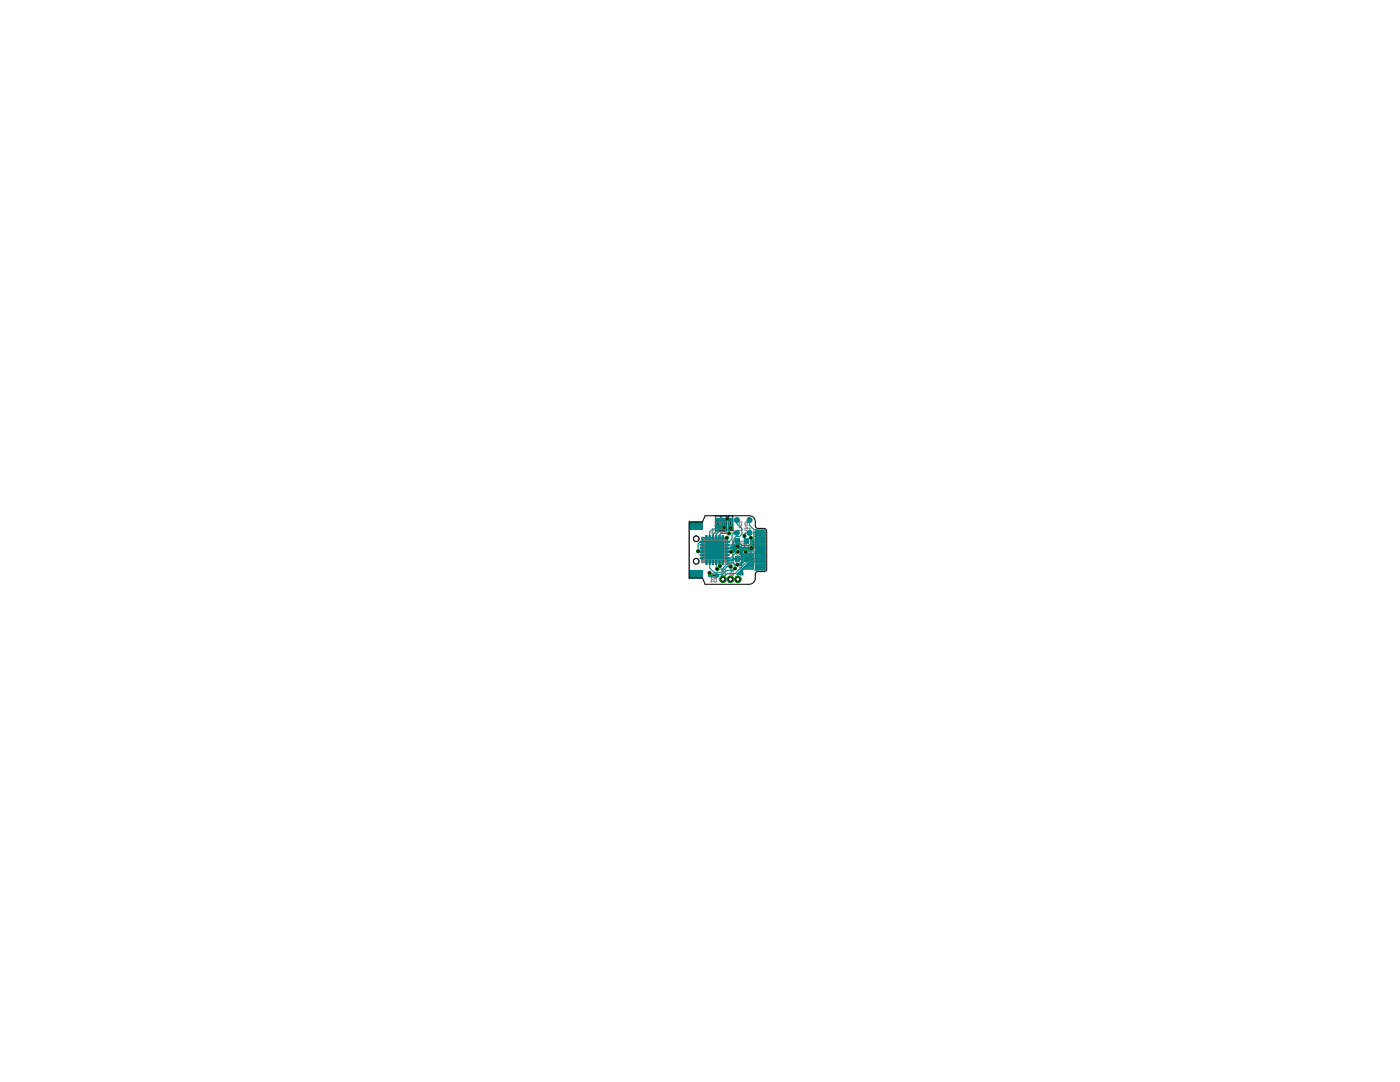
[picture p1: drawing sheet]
<svg xmlns="http://www.w3.org/2000/svg" width="279mm" height="216mm" viewBox="0 0 279 216" stroke-linecap="round" stroke-linejoin="round" font-family="sans-serif">
<g fill="none" stroke="#000" stroke-width=".2">
<path d="M141.6 109.7h2M142.2 114.8h.6M142.5 114.5v.7M142.6 108.7v2.1M143 104.4h.6M143.3 104.1v.6M144.2 104.4h.7M144.5 104.1v.7M145.4 104.4h.8M145.8 104.1v.7M146.8 103.8h.5M146.8 106.3h.5"/>
<path d="M147.1 103.5v.5M147.1 106.1v.5M147.6 109.7h.9M148.1 109.3v.9M149.3 103.8h.5M149.3 106.3h.6M149.6 103.5v.5M149.6 106.1v.5M151.5 109.7h.5M151.7 109.5v.5"/>
</g>
<g fill="none" stroke="#808080" stroke-width=".2">
<path d="M137.5 103.9v11.6M140.1 109.3h5M140.1 108.6h5M140.1 109.1h5M140.1 107.3h5v4.9h-5zM140.1 112.2h5M140.1 112.1h5M140.1 112h5M140.1 111.9h5M140.1 111.8h5M140.1 111.7h5M140.1 111.6h5"/>
<path d="M140.1 111.5h5M140.1 111.4h5M140.1 111.3h5M140.1 111.2h5M140.1 111.1h5M140.1 111h5M140.1 110.9h5M140.1 110.8h5M140.1 110.7h5M140.1 110.6h5M140.1 110.5h5M140.1 110.4h5"/>
<path d="M140.1 110.3h5M140.1 110.2h5M140.1 110.1h5M140.1 110h5M140.1 109.9h5M140.1 109.8h5M140.1 109.7h5M140.1 109.6h5M140.1 109.5h5M140.1 109.4h5M140.1 109.2h5M140.1 109h5"/>
<path d="M140.1 108.9h5M140.1 108.8h5M140.1 108.7h5M140.1 108.5h5M140.1 108.4h5M140.1 108.3h5M140.1 108.2h5M140.1 108.1h5M140.1 108h5M140.1 107.9h5M140.1 107.8h5M140.1 107.7h5"/>
<path d="M140.1 107.6h5M140.1 107.5h5M140.1 107.4h5M140.1 107.3h5M141.8 116.1h.4M141.9 114.4h1.2v.8h-1.2zM141.9 106.4h.5M142.2 115.7l-.2-.3v.7M142.4 105.9l-.2-.2v.7M142.5 115.5l.4-.1v.7l-.4-.1zM142.6 104.9h.1M142.7 105.8l.1-.1 .4 .1-.2 .6-.3-.1"/>
<path d="M143 104.2v.5M143.5 104.2v.5M143.9 106l-.2 .2 .2 .2 .3-.1M143.9 106h.1M144.1 113.7l.6-.1 .1 .3-.6 .1zM144.1 114.4l.6-.1 .1 .5h-.7zM144.2 105.8l-.3-.1-.2 .1 .2 .2M144.3 104.2v.5M144.5 105.8l.1-.1 .3 .1-.1 .6-.3-.1M144.7 104.2v.5M145.6 104.2v.5M145.7 105.8l-.1-.1-.4 .1 .5 .6h-.5"/>
<path d="M145.7 112.8h.5M146 105.8l.1-.1 .4 .1-.2 .6-.3-.1M146 104.2v.5M146.2 107.9l3.6 .1v3.5h-3.5v-3.5M146.2 108.5h.1M146.2 108.4h.2M146.2 108.3h.3M146.2 108.2h.4M146.2 108.1h.4M146.2 108h.4M146.2 112.3l-.2-.2v.7M146.4 114.3v.5h-.4l.2-.3-.2-.2-.3 .1 .1 .4"/>
<path d="M146.4 113.6h-.5l-.2 .2 .2 .2h.5M146.5 112.1l.1 .7 .3-.1v-.6M146.6 108.2v-.4h-.4v3.9h.3M146.6 108.2l-.4 .4M147.2 108.8l-.1-.1-.3 .1 .4 .6h-.4M147.5 108.8l.5-.1v.7l-.5-.1zM147.5 104.2l.5-.1v.7l-.5-.1zM147.5 105.3l.2-.1 .3 .1-.1 .6-.4-.2M147.6 113.6l.5 .1v.3h-.5M148.1 112.8v.4l-.4 .1-.1-.5h.7M148.2 114.3l.1 .1-.1 .4-.6-.1 .1-.4h.3v.2M148.2 108.7h.5v.7h-.5"/>
<path d="M148.5 109.1h.2M148.7 104.2l.1-.1 .3 .1-.1 .6-.3-.1v-.2h.2M148.7 105.2h.4v.3l-.2-.1-.2 .1 .1 .4 .3-.2M149.4 105.5h.5M149.4 108.7v.7h-.4M149.6 105.3v.4M149.7 107.8h.3v3.9h-.3M150.3 109.6v.5M150.4 112h.4M150.4 111.7h.4l.1 .1-.1 .2M150.4 111.5h.8M150.4 111.1l.3 .4 .2-.4"/>
<path d="M150.4 107l.6 .1M150.8 112l.1 .2h-.5M150.8 110.5l-.1-.1-.3 .1 .1 .4M150.8 110.5l.1-.1 .3 .1-.2 .4M150.8 110.5v.1M150.9 107v.2M151 108.2l.2 .3-.7 .2M151 108.9l.2 .4-.7 .1M151 108.9l-.6 .1 .1 .4M151 108.2l-.6 .1 .1 .4M151 108.9l-.5 .5M151 108.2l-.5 .5"/>
<path d="M151.2 107.4v.5h-.4l.1-.2-.1-.3-.4 .2 .1 .3M151.2 106.2v.5h-.4l.1-.2-.1-.3-.4 .1 .1 .4"/>
<circle cx="148.1" cy="109.7" r="1.4"/>
</g>
<g fill="#808080" stroke="#808080" stroke-width=".2">
<path d="M143 104.7h.6v.3h-.6z"/>
<path d="M143 103.9h.6v.3h-.6z"/>
<path d="M145.5 104.7h.6v.3h-.6z"/>
<path d="M145.5 103.9h.6v.3h-.6z"/>
<path d="M144.2 104.7h.6v.3h-.6z"/>
<path d="M144.2 103.9h.6v.3h-.6z"/>
<path d="M143 114.7h.2v.3h-.2z"/>
<path d="M141.7 114.7h.2v.3h-.2z"/>
<path d="M142.8 114.4h.3v.8h-.3z"/>
</g>
<path d="M140.1 111.9v.4h.4M140.4 107.2h-.3v.3M144.8 107.2h.4v.3M145.6 111.8l-1 .8" fill="none" stroke="#808080" stroke-width=".21"/>
<circle cx="145.4" cy="112.5" r=".3" fill="#808080" stroke="#808080" stroke-width=".2"/>
<path d="M142.8 103h.9v2.9h-.9zM144 103h1v2.9h-1zM145.3 103h1v2.9h-1z" fill="none" stroke="#000080" stroke-width=".2"/>
<g fill="#008080" stroke="#008080" stroke-width=".2">
<path d="M137.7 104.1h2.5v1.6h-2.5z"/>
<path d="M137.7 113.8h2.5v1.6h-2.5z"/>
<path d="M144.1 111.8h.3v.8h-.3z"/>
<path d="M143.4 111.8h.3v.8h-.3z"/>
<path d="M142.8 111.8h.3v.8h-.3z"/>
<path d="M142.1 111.8h.3v.8h-.3z"/>
<path d="M141.5 111.8h.3v.8h-.3z"/>
<path d="M140.8 111.8h.3v.8h-.3z"/>
<path d="M139.7 111.2h.8v.3h-.8z"/>
<path d="M139.7 110.6h.8v.3h-.8z"/>
<path d="M139.7 109.9h.8v.3h-.8z"/>
<path d="M139.7 109.3h.8v.3h-.8z"/>
<path d="M139.7 108.6h.8v.3h-.8z"/>
<path d="M139.7 108h.8v.3h-.8z"/>
<path d="M140.8 106.8h.3v.9h-.3z"/>
<path d="M141.5 106.8h.3v.9h-.3z"/>
<path d="M142.1 106.8h.3v.9h-.3z"/>
<path d="M142.8 106.8h.3v.9h-.3z"/>
<path d="M143.4 106.8h.3v.9h-.3z"/>
<path d="M144.1 106.8h.3v.9h-.3z"/>
<path d="M144.7 108h.8v.3h-.8z"/>
<path d="M144.7 108.6h.8v.3h-.8z"/>
<path d="M144.7 109.3h.8v.3h-.8z"/>
<path d="M144.7 109.9h.8v.3h-.8z"/>
<path d="M144.7 110.6h.8v.3h-.8z"/>
<path d="M144.7 111.2h.8v.3h-.8z"/>
<path d="M140.8 108h3.6v3.5h-3.6z"/>
<path d="M142.8 104.7h.9v.7h-.9z"/>
<path d="M142.8 103.4h.9v.7h-.9z"/>
<path d="M145.4 104.7h.8v.7h-.8z"/>
<path d="M145.4 103.4h.8v.7h-.8z"/>
<path d="M144.1 104.7h.9v.7h-.9z"/>
<path d="M144.1 103.4h.9v.7h-.9z"/>
<path d="M141.4 114.6h.8v.5h-.8z"/>
<path d="M142.7 114.6h.7v.5h-.7z"/>
<path d="M146.8 107.5h.8v1h-.8z"/>
<path d="M146.8 111h.8v1h-.8z"/>
<path d="M148.5 107.5h.9v1h-.9z"/>
<path d="M148.5 111h.9v1h-.9z"/>
</g>
<g fill="#008080" stroke="#008080" stroke-width=".2">
<circle cx="147.1" cy="103.8" r=".51"/>
<circle cx="147.1" cy="106.3" r=".51"/>
<circle cx="149.6" cy="103.8" r=".51"/>
<circle cx="149.6" cy="106.3" r=".51"/>
<circle cx="151.7" cy="109.7" r=".74"/>
</g>
<g fill="none" stroke="#008080" stroke-width=".21">
<path d="M141 107.3h-.7l-.2 .1v.7h-.4l-.4 .4v1.5l.8 .1M141.6 114.3v.5h.2M141.6 112.2v1.1l.9 .9h1.5l1.1-1.1h.7M142.9 112.2v1.2l.2 .2h1l1.3-1.3h.9l.4 .4h.5M143.3 103.8h2.5M143.3 105.1l-.5 .5h-.6l-.6 .6v1.1M143.6 112.2l.1 .7M144.2 107.3h.9M144.5 105.1v.2M144.5 105.3l-.5 .4h-.7l-1 1v.6M145.1 110.1h.8M145.2 103.5v.3"/>
<path d="M145.2 109.4v.1M145.2 112h.1M145.2 111.8h1.2M145.5 106.4h-1.6l-.3 .3v.6M145.8 105.1v.3l-.4 .4h-.4l-.3 .3h-1.2l-.6 .5v.7M145.8 109.1h.2l.5-.5 .2 .2h.7l.5 .4h1.7l.6-.6v-.8l.1-.1v2.1l-1.1-.1M145.8 109.1l.1 .4h.2l.4 .4v.3a1.11 1.11 0 0 1 1-.7l.3 .4v.5l-.2 .2 .3 .2M145.8 109.1l.1 .1M145.9 109.2h4.4M146 111.6h1.1v-.2h-.7v-.1l-.4 .4-.8 .1v.2M146.1 109.1h1.7M146.2 109.6h.8"/>
<path d="M146.2 111.5h.9M146.3 108.9h1.3M146.3 109.7h.5M146.4 111.3h.1M146.4 111.6v.3l-1.2 .1M146.4 108.7h.2M146.5 110.1h.1M146.5 109.9h.2M146.7 113.4l-.4 .4h-1.3l-.8 .9h-1.1v.1M147.1 103.8v.7l1 1.1v1l-.5 .5h-.8l-.3 .3v.7l-.6 .7h-.8M147.1 106.3h-.5l-.5 .5v.7l-.6 .6h-.4M147.2 111.5v-.1h.9v-.8h1.9v1.4l-2.7 2.7v.9"/>
<path d="M147.2 109l-.4 .4M147.3 114.4h.9M147.3 110.1h-.2l-1.3 1.3h-.7M147.3 111.4v.2h1M147.3 111.5h1M147.4 114.2h.8M147.5 109.6h2.8M147.6 114h.6M147.6 110.6h.8M147.7 109.7h.7M147.8 112.4v.4M147.8 112.3v.1"/>
<path d="M147.8 113.9h.4M147.8 112.8h.1M147.8 112.6h.2M147.8 112.5h.3M147.8 110.4h.5M147.8 112.3h.5M147.8 110.3h.4M147.8 110.1h.4M147.8 109.9h.4M147.9 110.8h2.4M147.9 110.8l.1 .2M147.9 113.7h.3"/>
<path d="M148 112.1l-.2 .2M148 112.1h.3M148 111.6v.5M148 111v.4M148 112h.3M148 111.8h.3M148 111.3h.3M148 111.1h.3M148 111h.3M148.1 113.5h2.2M148.2 109.9v.5l.3 .3M148.3 113.3h2"/>
<path d="M148.4 110.7l-.1 .2v1.2l.1 .1-.6 .6M148.4 113.2h1.9M148.5 109.6l-.3 .3M148.6 113h1.7M148.8 112.8h1.5M148.9 111.5v.7l-2.2 2.2h-1.5l-.9 .9v.3M149 112.6h1.3M149 110.7l.3-.2h1v3.1h-2.1v1h-1.2l2.3-2.3M149 109.6l.3 .2M149.1 112.5h1.2M149.1 110.6h1.2M149.3 112.3h1"/>
<path d="M149.5 110.7l.1 .2v1.2l-.3 .2M149.6 106.3h-.8l-.2 .3v1l.3 .4M149.6 112.1h.7M149.6 103.8v1l.9 .9v3.2l-.5 .5M149.6 111.6h.7M149.6 112h.7M149.6 111.8h.7M149.6 111.5h.7M149.6 111.3h.7M149.6 111.1h.7M149.6 111h.7M149.8 109.1h.5"/>
<path d="M149.9 107.3v1.2l-.4 .4h-1.4l-.9-.9M149.9 108.9h.4M150 109.4h.1M150.1 108.7h.2M150.2 108.5h.1M150.2 108.4h.1M150.2 108.2h.1M150.2 108h.1M150.2 107.9h.1M150.3 107.7h.1M150.3 109.4h-7.4l-.3 .3M151.7 109.7l-.3 .4h-2.6"/>
</g>
<g fill="none" stroke="#008080" stroke-width=".2">
<path d="M150.7 113.8h.1M150.7 113.6h2M150.7 113.5h2M150.7 113.4h2M150.7 113.2h2M150.7 113.1h2M150.7 113h2M150.7 112.9h2M150.7 112.8h2M150.7 112.6h2M150.7 112.5h2M150.7 112.4h2"/>
<path d="M150.7 112.3h2M150.7 112.2h2M150.7 112h2M150.7 111.9h2M150.7 111.8h2M150.7 111.7h2M150.7 111.5h2M150.7 111.4h2M150.7 111.3h2M150.7 111.2h2M150.7 111.1h2M150.7 111h2"/>
<path d="M150.7 110.8h2M150.7 110.7h2M150.7 110.6h2M150.7 110.5h2M150.7 110.3h2M150.7 110.2h2M150.7 110.1h2M150.7 110h2M150.7 109.9h2M150.7 109.7h2M150.7 109.6h2M150.7 109.5h2"/>
<path d="M150.7 109.4h2M150.7 109.3h2M150.7 109.2h2M150.8 109h1.9M150.8 105.8h1.7l.2 .1v7.7l-.2 .1h-1.8M150.8 108.9h1.9M150.8 108.8h1.9M150.8 108.7h1.9M150.8 108.5h1.9M150.8 108.4h1.9M150.8 108.3h1.9M150.8 108.2h1.9"/>
<path d="M150.8 108.1h1.9M150.8 107.9h1.9M150.8 107.8h1.9M150.8 107.7h1.9M150.8 107.6h1.9M150.8 107.5h1.9M150.8 107.3h1.9M150.8 107.2h1.9M150.8 107.1h1.9M150.8 107h1.9M150.8 106.8h1.9M150.8 106.7h1.9"/>
<path d="M150.8 106.6h1.9M150.8 106.5h1.9M150.8 106.4h1.9M150.8 106.3h1.9M150.8 106.1h1.9M150.8 106h1.9M150.8 105.9h1.9M150.8 105.7h.1M151 105.8l-.2-.2-.1 8.3 .3-.2"/>
</g>
<circle cx="144.3" cy="115.6" r=".66" fill="#008000" stroke="#008000" stroke-width=".2"/>
<circle cx="144.3" cy="115.6" r=".4" fill="#fff" stroke="#000" stroke-width=".2"/>
<circle cx="145.8" cy="115.6" r=".66" fill="#008000" stroke="#008000" stroke-width=".2"/>
<circle cx="145.8" cy="115.6" r=".4" fill="#fff" stroke="#000" stroke-width=".2"/>
<circle cx="147.3" cy="115.6" r=".66" fill="#008000" stroke="#008000" stroke-width=".2"/>
<circle cx="147.3" cy="115.6" r=".4" fill="#fff" stroke="#000" stroke-width=".2"/>
<circle cx="150" cy="109.4" r=".32" fill="#008000" stroke="#008000" stroke-width=".2"/>
<circle cx="150" cy="109.4" r=".17" fill="#fff" stroke="#000" stroke-width=".2"/>
<circle cx="145.2" cy="103.5" r=".32" fill="#008000" stroke="#008000" stroke-width=".2"/>
<circle cx="145.2" cy="103.5" r=".17" fill="#fff" stroke="#000" stroke-width=".2"/>
<circle cx="147.2" cy="109" r=".32" fill="#008000" stroke="#008000" stroke-width=".2"/>
<circle cx="147.2" cy="109" r=".17" fill="#fff" stroke="#000" stroke-width=".2"/>
<circle cx="144.5" cy="105.3" r=".32" fill="#008000" stroke="#008000" stroke-width=".2"/>
<circle cx="144.5" cy="105.3" r=".17" fill="#fff" stroke="#000" stroke-width=".2"/>
<circle cx="148.6" cy="107" r=".32" fill="#008000" stroke="#008000" stroke-width=".2"/>
<circle cx="148.6" cy="107" r=".17" fill="#fff" stroke="#000" stroke-width=".2"/>
<circle cx="141.6" cy="114.3" r=".32" fill="#008000" stroke="#008000" stroke-width=".2"/>
<circle cx="141.6" cy="114.3" r=".17" fill="#fff" stroke="#000" stroke-width=".2"/>
<circle cx="145.1" cy="107.3" r=".32" fill="#008000" stroke="#008000" stroke-width=".2"/>
<circle cx="145.1" cy="107.3" r=".17" fill="#fff" stroke="#000" stroke-width=".2"/>
<circle cx="145.5" cy="106.4" r=".32" fill="#008000" stroke="#008000" stroke-width=".2"/>
<circle cx="145.5" cy="106.4" r=".17" fill="#fff" stroke="#000" stroke-width=".2"/>
<circle cx="145.9" cy="110.1" r=".32" fill="#008000" stroke="#008000" stroke-width=".2"/>
<circle cx="145.9" cy="110.1" r=".17" fill="#fff" stroke="#000" stroke-width=".2"/>
<circle cx="143.7" cy="112.9" r=".32" fill="#008000" stroke="#008000" stroke-width=".2"/>
<circle cx="143.7" cy="112.9" r=".17" fill="#fff" stroke="#000" stroke-width=".2"/>
<circle cx="139.3" cy="110" r=".32" fill="#008000" stroke="#008000" stroke-width=".2"/>
<circle cx="139.3" cy="110" r=".17" fill="#fff" stroke="#000" stroke-width=".2"/>
<circle cx="145.8" cy="105.4" r=".32" fill="#008000" stroke="#008000" stroke-width=".2"/>
<circle cx="145.8" cy="105.4" r=".17" fill="#fff" stroke="#000" stroke-width=".2"/>
<circle cx="143.1" cy="113.6" r=".32" fill="#008000" stroke="#008000" stroke-width=".2"/>
<circle cx="143.1" cy="113.6" r=".17" fill="#fff" stroke="#000" stroke-width=".2"/>
<circle cx="147.2" cy="112.7" r=".32" fill="#008000" stroke="#008000" stroke-width=".2"/>
<circle cx="147.2" cy="112.7" r=".17" fill="#fff" stroke="#000" stroke-width=".2"/>
<circle cx="148.8" cy="110.1" r=".32" fill="#008000" stroke="#008000" stroke-width=".2"/>
<circle cx="148.8" cy="110.1" r=".17" fill="#fff" stroke="#000" stroke-width=".2"/>
<circle cx="145.8" cy="113.1" r=".32" fill="#008000" stroke="#008000" stroke-width=".2"/>
<circle cx="145.8" cy="113.1" r=".17" fill="#fff" stroke="#000" stroke-width=".2"/>
<circle cx="146.7" cy="113.4" r=".32" fill="#008000" stroke="#008000" stroke-width=".2"/>
<circle cx="146.7" cy="113.4" r=".17" fill="#fff" stroke="#000" stroke-width=".2"/>
<circle cx="147.3" cy="110.1" r=".32" fill="#008000" stroke="#008000" stroke-width=".2"/>
<circle cx="147.3" cy="110.1" r=".17" fill="#fff" stroke="#000" stroke-width=".2"/>
<circle cx="149.9" cy="107.3" r=".32" fill="#008000" stroke="#008000" stroke-width=".2"/>
<circle cx="149.9" cy="107.3" r=".17" fill="#fff" stroke="#000" stroke-width=".2"/>
<g fill="none" stroke="#000" stroke-width=".2">
<path d="M137.5 104.2h2.7l.5-1.3h8.9l.5 .1 .4 .4a2.44 2.44 0 0 1 .3 1.7l.3 .3h1.4l.5 .4v7.8l-.1 .3-.2 .1-1.8 .2-.2 .4a1.59 1.59 0 0 1-.5 1.8l-.6 .2h-8.9l-.5-1.3h-2.7z"/>
<circle cx="138.9" cy="107.5" r=".55"/>
</g>
<circle cx="138.9" cy="107.5" r=".55" fill="#fff" stroke="#000" stroke-width=".2"/>
<circle cx="138.9" cy="112" r=".55" fill="none" stroke="#000" stroke-width=".2"/>
<circle cx="138.9" cy="112" r=".55" fill="#fff" stroke="#000" stroke-width=".2"/>
</svg>
